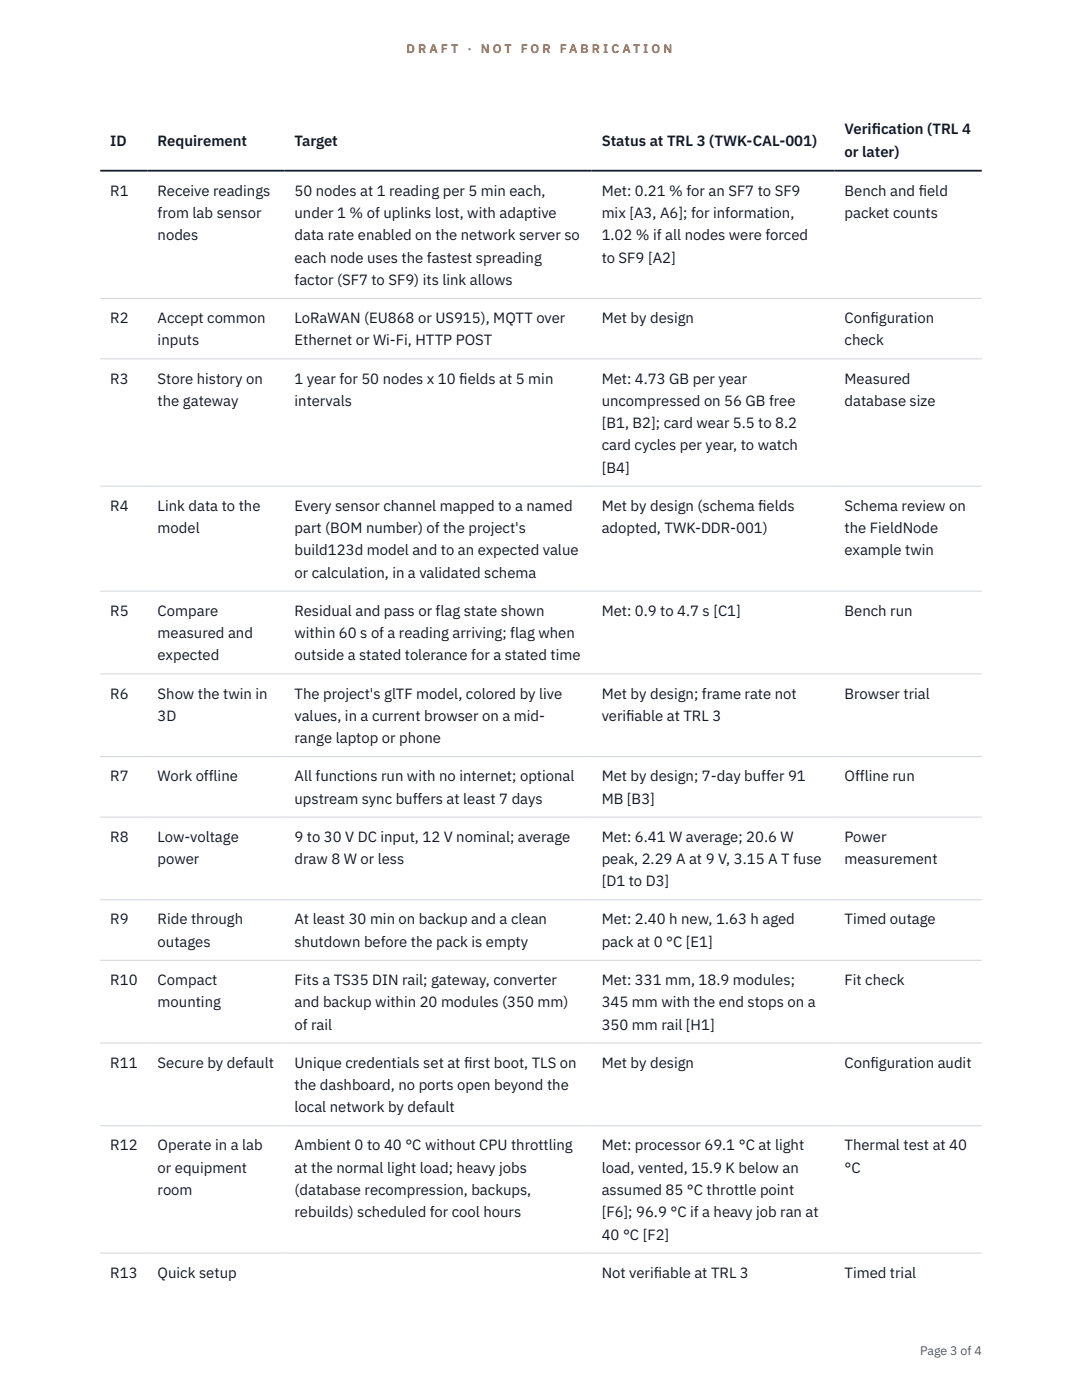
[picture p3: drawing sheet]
<svg xmlns="http://www.w3.org/2000/svg" width="216mm" height="279mm" viewBox="0 0 216 279" stroke-linecap="round" stroke-linejoin="round" font-family="sans-serif">
<defs><g id="words">
<g font-size="3" fill="#111827">
<text x="22" y="29.1">ID</text>
<text x="31.5" y="29.1">Requirement</text>
<text x="58.8" y="29.1">Target</text>
<text x="120.1" y="29.1">Status at TRL 3 (TWK-CAL-001)</text>
<text x="168.5" y="26.8">Verif</text>
<text x="173.9" y="26.8">ication (TRL 4</text>
<text x="168.5" y="31.3">or later)</text>
<text x="22" y="39.1">R1</text>
<text x="31.5" y="39.1">Receive readings</text>
<text x="58.8" y="39.1">50 nodes at 1 reading per 5 min each,</text>
<text x="120.1" y="39.1">Met: 0.21 % for an SF7 to SF9</text>
<text x="168.5" y="39.1">Bench and f</text>
<text x="183.3" y="39.1">ield</text>
<text x="31.5" y="43.5">from lab sensor</text>
<text x="31.5" y="48">nodes</text>
<text x="58.8" y="43.5">under 1 % of uplinks lost, with adaptive</text>
<text x="58.8" y="48">data rate enabled on the network server so</text>
<text x="120.1" y="43.5">mix [A3, A6]; for information,</text>
<text x="120.1" y="48">1.02 % if all nodes were forced</text>
<text x="168.5" y="43.5">packet counts</text>
<text x="58.8" y="52.4">each node uses the fastest spreading</text>
<text x="120.1" y="52.4">to SF9 [A2]</text>
<text x="58.8" y="56.9">factor (SF7 to SF9) its link allows</text>
<text x="22" y="64.5">R2</text>
<text x="31.5" y="64.5">Accept common</text>
<text x="58.8" y="64.5">LoRaWAN (EU868 or US915), MQTT over</text>
<text x="120.1" y="64.5">Met by design</text>
<text x="168.5" y="64.5">Conf</text>
<text x="173.7" y="64.5">iguration</text>
<text x="31.5" y="68.9">inputs</text>
<text x="58.8" y="68.9">Ethernet or Wi-Fi, HTTP POST</text>
<text x="168.5" y="68.9">check</text>
<text x="22" y="76.5">R3</text>
<text x="31.5" y="76.5">Store history on</text>
<text x="58.8" y="76.5">1 year for 50 nodes x 10 f</text>
<text x="91.6" y="76.5">ields at 5 min</text>
<text x="120.1" y="76.5">Met: 4.73 GB per year</text>
<text x="168.5" y="76.5">Measured</text>
<text x="31.5" y="81">the gateway</text>
<text x="58.8" y="81">intervals</text>
<text x="120.1" y="81">uncompressed on 56 GB free</text>
<text x="168.5" y="81">database size</text>
<text x="120.1" y="85.4">[B1, B2]; card wear 5.5 to 8.2</text>
<text x="120.1" y="89.9">card cycles per year, to watch</text>
<text x="120.1" y="94.3">[B4]</text>
<text x="22" y="101.9">R4</text>
<text x="31.5" y="101.9">Link data to the</text>
<text x="58.8" y="101.9">Every sensor channel mapped to a named</text>
<text x="120.1" y="101.9">Met by design (schema f</text>
<text x="151.3" y="101.9">ields</text>
<text x="168.5" y="101.9">Schema review on</text>
<text x="31.5" y="106.4">model</text>
<text x="58.8" y="106.4">part (BOM number) of the project's</text>
<text x="120.1" y="106.4">adopted, TWK-DDR-001)</text>
<text x="168.5" y="106.4">the FieldNode</text>
<text x="58.8" y="110.8">build123d model and to an expected value</text>
<text x="168.5" y="110.8">example twin</text>
<text x="58.8" y="115.3">or calculation, in a validated schema</text>
<text x="22" y="122.9">R5</text>
<text x="31.5" y="122.9">Compare</text>
<text x="58.8" y="122.9">Residual and pass or flag state shown</text>
<text x="120.1" y="122.9">Met: 0.9 to 4.7 s [C1]</text>
<text x="168.5" y="122.9">Bench run</text>
<text x="31.5" y="127.3">measured and</text>
<text x="31.5" y="131.8">expected</text>
<text x="58.8" y="127.3">within 60 s of a reading arriving; flag when</text>
<text x="58.8" y="131.8">outside a stated tolerance for a stated time</text>
<text x="22" y="139.4">R6</text>
<text x="31.5" y="139.4">Show the twin in</text>
<text x="31.5" y="143.9">3D</text>
<text x="58.8" y="139.4">The project's glTF model, colored by live</text>
<text x="58.8" y="143.9">values, in a current browser on a mid-</text>
<text x="120.1" y="139.4">Met by design; frame rate not</text>
<text x="120.1" y="143.9">verif</text>
<text x="124.9" y="143.9">iable at TRL 3</text>
<text x="168.5" y="139.4">Browser trial</text>
<text x="58.8" y="148.3">range laptop or phone</text>
<text x="22" y="155.9">R7</text>
<text x="31.5" y="155.9">Work offline</text>
<text x="58.8" y="155.9">All functions run with no internet; optional</text>
<text x="120.1" y="155.9">Met by design; 7-day buffer 91</text>
<text x="168.5" y="155.9">Offline run</text>
<text x="58.8" y="160.4">upstream sync buffers at least 7 days</text>
<text x="120.1" y="160.4">MB [B3]</text>
<text x="22" y="168">R8</text>
<text x="31.5" y="168">Low-voltage</text>
<text x="58.8" y="168">9 to 30 V DC input, 12 V nominal; average</text>
<text x="120.1" y="168">Met: 6.41 W average; 20.6 W</text>
<text x="168.5" y="168">Power</text>
<text x="31.5" y="172.4">power</text>
<text x="58.8" y="172.4">draw 8 W or less</text>
<text x="120.1" y="172.4">peak, 2.29 A at 9 V, 3.15 A T fuse</text>
<text x="168.5" y="172.4">measurement</text>
<text x="120.1" y="176.9">[D1 to D3]</text>
<text x="22" y="184.5">R9</text>
<text x="31.5" y="184.5">Ride through</text>
<text x="58.8" y="184.5">At least 30 min on backup and a clean</text>
<text x="120.1" y="184.5">Met: 2.40 h new, 1.63 h aged</text>
<text x="168.5" y="184.5">Timed outage</text>
<text x="31.5" y="188.9">outages</text>
<text x="58.8" y="188.9">shutdown before the pack is empty</text>
<text x="120.1" y="188.9">pack at 0 °C [E1]</text>
<text x="22" y="196.6">R10</text>
<text x="31.5" y="196.6">Compact</text>
<text x="58.8" y="196.6">Fits a TS35 DIN rail; gateway, converter</text>
<text x="120.1" y="196.6">Met: 331 mm, 18.9 modules;</text>
<text x="168.5" y="196.6">Fit check</text>
<text x="31.5" y="201">mounting</text>
<text x="58.8" y="201">and backup within 20 modules (350 mm)</text>
<text x="120.1" y="201">345 mm with the end stops on a</text>
<text x="58.8" y="205.5">of rail</text>
<text x="120.1" y="205.5">350 mm rail [H1]</text>
<text x="22" y="213.1">R11</text>
<text x="31.5" y="213.1">Secure by default</text>
<text x="58.8" y="213.1">Unique credentials set at f</text>
<text x="92.6" y="213.1">irst boot, TLS on</text>
<text x="120.1" y="213.1">Met by design</text>
<text x="168.5" y="213.1">Conf</text>
<text x="173.7" y="213.1">iguration audit</text>
<text x="58.8" y="217.5">the dashboard, no ports open beyond the</text>
<text x="58.8" y="222">local network by default</text>
<text x="22" y="229.6">R12</text>
<text x="31.5" y="229.6">Operate in a lab</text>
<text x="58.8" y="229.6">Ambient 0 to 40 °C without CPU throttling</text>
<text x="120.1" y="229.6">Met: processor 69.1 °C at light</text>
<text x="168.5" y="229.6">Thermal test at 40</text>
<text x="31.5" y="234">or equipment</text>
<text x="31.5" y="238.5">room</text>
<text x="58.8" y="234">at the normal light load; heavy jobs</text>
<text x="58.8" y="238.5">(database recompression, backups,</text>
<text x="120.1" y="234">load, vented, 15.9 K below an</text>
<text x="120.1" y="238.5">assumed 85 °C throttle point</text>
<text x="168.5" y="234">°C</text>
<text x="58.8" y="242.9">rebuilds) scheduled for cool hours</text>
<text x="120.1" y="242.9">[F6]; 96.9 °C if a heavy job ran at</text>
<text x="120.1" y="247.4">40 °C [F2]</text>
<text x="22" y="255">R13</text>
<text x="31.5" y="255">Quick setup</text>
<text x="120.1" y="255">Not verif</text>
<text x="130.4" y="255">iable at TRL 3</text>
<text x="168.5" y="255">Timed trial</text>
</g>
<g font-size="2.5" fill="#b45309">
<text x="81.1" y="10.5">D R A F T</text>
<text x="93.3" y="10.5">·</text>
<text x="95.9" y="10.5">N O T</text>
<text x="103.9" y="10.5">F O R</text>
<text x="111.7" y="10.5">F A B R I C A T I O N</text>
</g>
<text font-size="2.5" fill="#4b5563" x="183.6" y="270.3">Page 3 of 4</text>
</g></defs>
<path d="M20 59.6h175.9M20 71.6h175.9M20 97h175.9M20 118h175.9M20 134.5h175.9M20 151h175.9M20 163.1h175.9M20 179.6h175.9M20 191.6h175.9M20 208.2h175.9M20 224.7h175.9M20 250.1h175.9" fill="none" stroke="#d1d5db" stroke-width=".2"/>
<path d="M20 34.1h175.9" fill="none" stroke="#111827" stroke-width=".35"/>
<use href="#words"/>
</svg>
